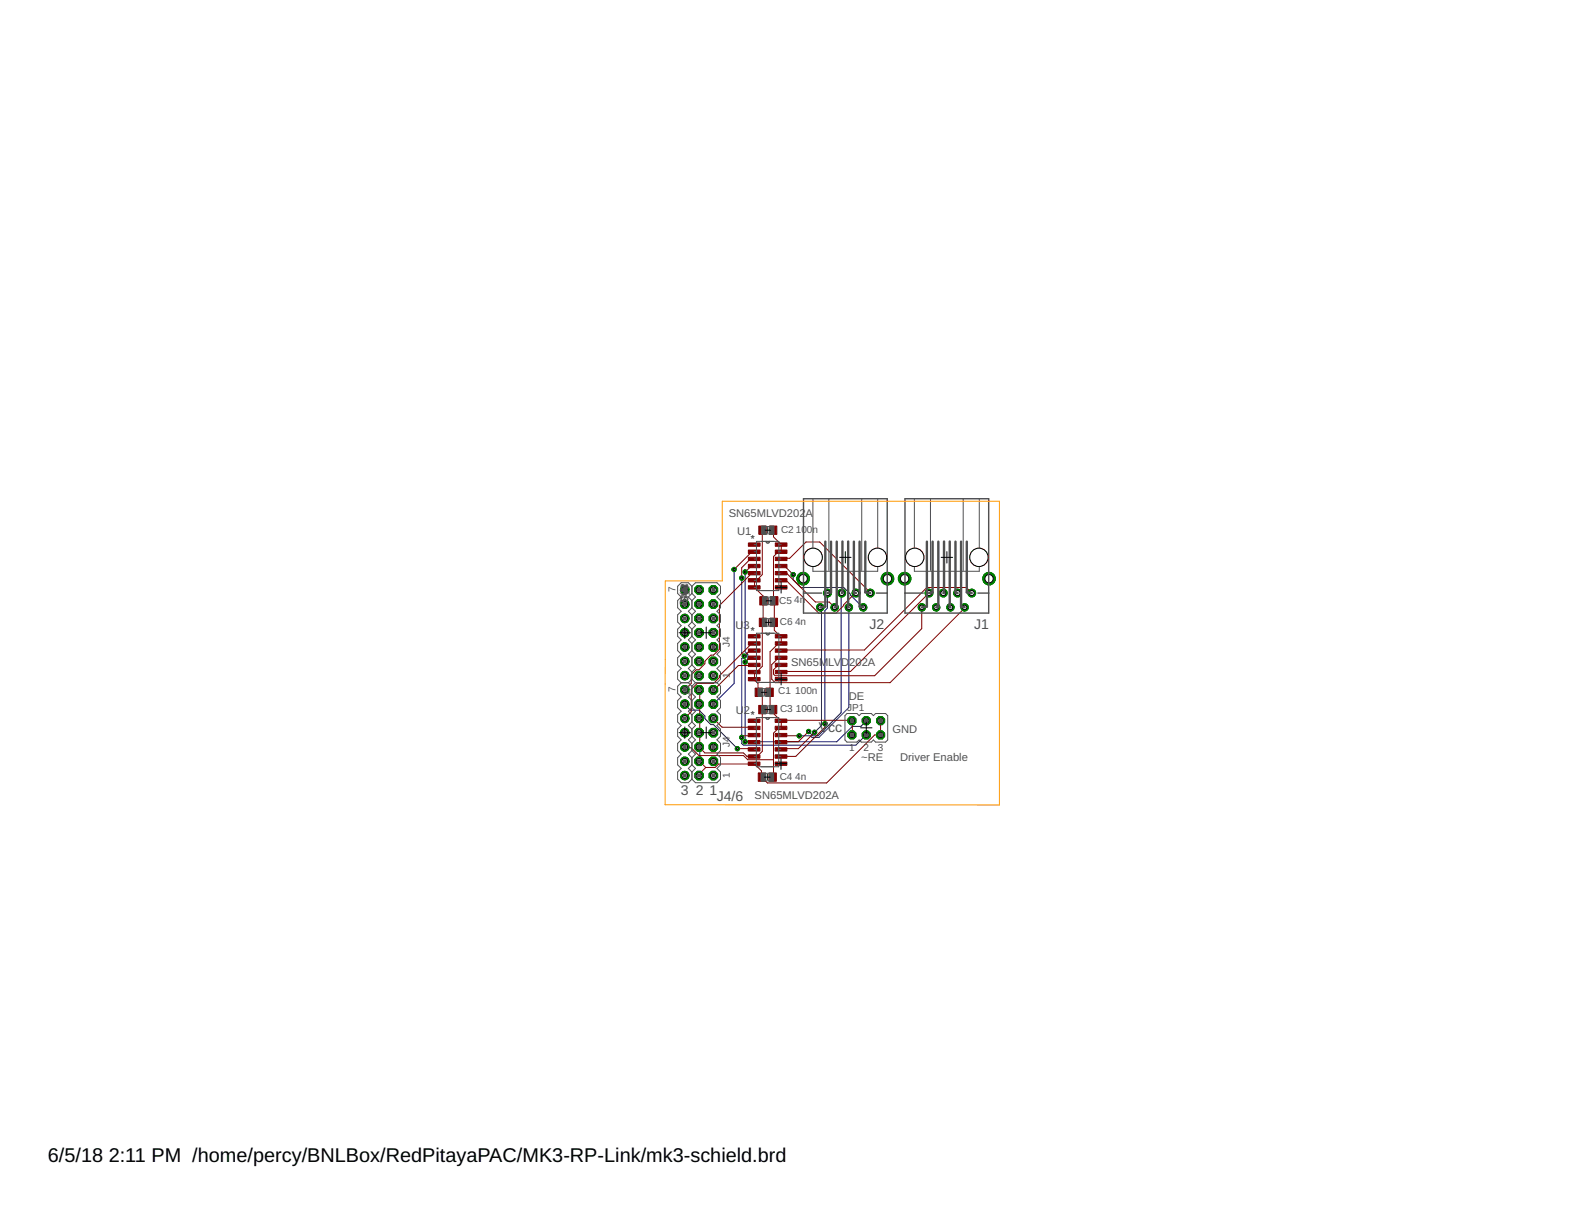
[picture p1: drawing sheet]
<svg xmlns="http://www.w3.org/2000/svg" width="279mm" height="216mm" viewBox="0 0 279 216" stroke-linecap="round" stroke-linejoin="round" font-family="sans-serif">
<defs><g id="words">
<g font-size="3.5">
<text x="8.5" y="206.4">6/5/18</text>
<text x="19.3" y="206.4">2:11 PM /home/percy/BNLBox/RedPitayaPAC/MK3-RP-Link/mk3-schield.brd</text>
</g>
<g font-size="2.5" fill="#505050">
<text x="154.5" y="111.9">J2</text>
<text x="173.1" y="111.7">J1</text>
<text x="145.5" y="130.1">Vcc</text>
<text x="121" y="141.3">3</text>
<text x="123.7" y="141.3">2</text>
<text x="126.1" y="141.3">1</text>
<text x="127.4" y="142.3">J4/6</text>
</g>
<g font-size="2" fill="#505050">
<text x="129.5" y="91.9">SN65MLVD202</text>
<text x="131" y="95.1">U1</text>
<text x="143.2" y="91.9">A</text>
<text x="130.7" y="111.7">U</text>
<text x="132.2" y="111.7">3</text>
<text x="140.6" y="118.3">SN65M</text>
<text x="147.2" y="118.3">LV</text>
<text x="149.5" y="118.3">D</text>
<text x="150.9" y="118.3">202A</text>
<text x="150.9" y="124.4">DE</text>
<text x="130.8" y="126.8">U</text>
<text x="132.2" y="126.8">2</text>
<text x="158.6" y="130.2">GND</text>
<text x="153.1" y="135.3">~RE</text>
<text x="160" y="135.2">Driver Enable</text>
<text x="134.1" y="142">SN65MLVD202A</text>
</g>
<g font-size="1.8" fill="#505050">
<text x="138.8" y="94.6">C2</text>
<text x="141.4" y="94.6">100n</text>
<text x="133.5" y="96.3">*</text>
<text x="120.1" y="105.2" transform="rotate(-90 120.1 105.2)">7</text>
<text x="122.1" y="107.7" transform="rotate(-90 122.1 107.7)">SV134</text>
<text x="122.6" y="106" transform="rotate(-90 122.6 106)">142</text>
<text x="138.5" y="107.3">C5</text>
<text x="141.1" y="107.2">4n</text>
<text x="133.5" y="112.6">*</text>
<text x="138.6" y="111.1">C6</text>
<text x="141.3" y="111.1">4n</text>
<text x="129.7" y="115" transform="rotate(-90 129.7 115)">J4</text>
<text x="120.1" y="123" transform="rotate(-90 120.1 123)">7</text>
<text x="122.6" y="123.7" transform="rotate(-90 122.6 123.7)">14</text>
<text x="124.6" y="120.7" transform="rotate(-90 124.6 120.7)">1</text>
<text x="129.7" y="120.6" transform="rotate(-90 129.7 120.6)">1</text>
<text x="138.3" y="123.4">C1</text>
<text x="141.4" y="123.3">100n</text>
<text x="133.4" y="127.6">*</text>
<text x="138.6" y="126.5">C3</text>
<text x="141.4" y="126.5">100n</text>
<text x="150.5" y="126.4">JP1</text>
<text x="129.7" y="132.7" transform="rotate(-90 129.7 132.7)">J4</text>
<text x="150.9" y="133.5">1</text>
<text x="153.5" y="133.5">2</text>
<text x="156" y="133.5">3</text>
<text x="124.6" y="138.5" transform="rotate(-90 124.6 138.5)">1</text>
<text x="129.7" y="138.3" transform="rotate(-90 129.7 138.3)">1</text>
<text x="138.6" y="138.6">C4</text>
<text x="141.3" y="138.6">4n</text>
</g>
</g></defs>
<path d="M130.5 101.2v20.3l-3.7 3.6M131.8 102.7v13.4l.5 .5-.5 .4v15.1l.3 .3h20l1.9-1.8M132.4 101.6v14.2l.5 .5v.9l-.5 .4v14.2h16.3l2.8-2.7h1.5l1-1M141 102.1v.9l1.3 1.4h7.7l1.2 1.2v.2l2.2 2.1M145.8 107.9l.2 .3v20.7l-1.2 1.2M147.1 105.4v2.7l-.5 .4v20.1M149.6 105.4l-.1 .1v21.1l-4.1 4.1h-.9l-.8-.7M150.9 107.9v17.8l-5.4 5.3h-1.2l-.3-.3h-2M121.7 125.1l1 1.1h1.5l1.1 1v.5l1 1.1h.5l4.3 4.2M124.2 132.7l.2 .2v2.3l-.2 .1" fill="none" stroke="#000080" stroke-width=".18"/>
<circle cx="172.7" cy="105.4" r=".7" fill="#008000" stroke="#008000" stroke-width=".18"/>
<circle cx="172.7" cy="105.4" r=".44" fill="#fff" stroke="#000" stroke-width=".18"/>
<circle cx="171.4" cy="107.9" r=".66" fill="#008000" stroke="#008000" stroke-width=".18"/>
<circle cx="171.4" cy="107.9" r=".4" fill="#fff" stroke="#000" stroke-width=".18"/>
<circle cx="170.2" cy="105.4" r=".7" fill="#008000" stroke="#008000" stroke-width=".18"/>
<circle cx="170.2" cy="105.4" r=".44" fill="#fff" stroke="#000" stroke-width=".18"/>
<circle cx="168.9" cy="107.9" r=".66" fill="#008000" stroke="#008000" stroke-width=".18"/>
<circle cx="168.9" cy="107.9" r=".4" fill="#fff" stroke="#000" stroke-width=".18"/>
<circle cx="167.7" cy="105.4" r=".7" fill="#008000" stroke="#008000" stroke-width=".18"/>
<circle cx="167.7" cy="105.4" r=".44" fill="#fff" stroke="#000" stroke-width=".18"/>
<circle cx="166.4" cy="107.9" r=".66" fill="#008000" stroke="#008000" stroke-width=".18"/>
<circle cx="166.4" cy="107.9" r=".4" fill="#fff" stroke="#000" stroke-width=".18"/>
<circle cx="165.1" cy="105.4" r=".7" fill="#008000" stroke="#008000" stroke-width=".18"/>
<circle cx="165.1" cy="105.4" r=".44" fill="#fff" stroke="#000" stroke-width=".18"/>
<circle cx="163.9" cy="107.9" r=".66" fill="#008000" stroke="#008000" stroke-width=".18"/>
<circle cx="163.9" cy="107.9" r=".4" fill="#fff" stroke="#000" stroke-width=".18"/>
<circle cx="175.8" cy="102.8" r="1.12" fill="#008000" stroke="#008000" stroke-width=".18"/>
<circle cx="175.8" cy="102.8" r=".74" fill="#fff" stroke="#000" stroke-width=".18"/>
<circle cx="160.8" cy="102.8" r="1.12" fill="#008000" stroke="#008000" stroke-width=".18"/>
<circle cx="160.8" cy="102.8" r=".74" fill="#fff" stroke="#000" stroke-width=".18"/>
<circle cx="154.7" cy="105.4" r=".7" fill="#008000" stroke="#008000" stroke-width=".18"/>
<circle cx="154.7" cy="105.4" r=".44" fill="#fff" stroke="#000" stroke-width=".18"/>
<circle cx="153.4" cy="107.9" r=".66" fill="#008000" stroke="#008000" stroke-width=".18"/>
<circle cx="153.4" cy="107.9" r=".4" fill="#fff" stroke="#000" stroke-width=".18"/>
<circle cx="152.1" cy="105.4" r=".7" fill="#008000" stroke="#008000" stroke-width=".18"/>
<circle cx="152.1" cy="105.4" r=".44" fill="#fff" stroke="#000" stroke-width=".18"/>
<circle cx="150.9" cy="107.9" r=".66" fill="#008000" stroke="#008000" stroke-width=".18"/>
<circle cx="150.9" cy="107.9" r=".4" fill="#fff" stroke="#000" stroke-width=".18"/>
<circle cx="149.6" cy="105.4" r=".7" fill="#008000" stroke="#008000" stroke-width=".18"/>
<circle cx="149.6" cy="105.4" r=".44" fill="#fff" stroke="#000" stroke-width=".18"/>
<circle cx="148.3" cy="107.9" r=".66" fill="#008000" stroke="#008000" stroke-width=".18"/>
<circle cx="148.3" cy="107.9" r=".4" fill="#fff" stroke="#000" stroke-width=".18"/>
<circle cx="147.1" cy="105.4" r=".7" fill="#008000" stroke="#008000" stroke-width=".18"/>
<circle cx="147.1" cy="105.4" r=".44" fill="#fff" stroke="#000" stroke-width=".18"/>
<circle cx="145.8" cy="107.9" r=".66" fill="#008000" stroke="#008000" stroke-width=".18"/>
<circle cx="145.8" cy="107.9" r=".4" fill="#fff" stroke="#000" stroke-width=".18"/>
<circle cx="157.7" cy="102.8" r="1.12" fill="#008000" stroke="#008000" stroke-width=".18"/>
<circle cx="157.7" cy="102.8" r=".74" fill="#fff" stroke="#000" stroke-width=".18"/>
<circle cx="142.7" cy="102.8" r="1.12" fill="#008000" stroke="#008000" stroke-width=".18"/>
<circle cx="142.7" cy="102.8" r=".74" fill="#fff" stroke="#000" stroke-width=".18"/>
<circle cx="126.8" cy="137.8" r=".83" fill="#008000" stroke="#008000" stroke-width=".18"/>
<circle cx="126.8" cy="137.8" r=".51" fill="#fff" stroke="#000" stroke-width=".18"/>
<circle cx="126.8" cy="135.3" r=".83" fill="#008000" stroke="#008000" stroke-width=".18"/>
<circle cx="126.8" cy="135.3" r=".51" fill="#fff" stroke="#000" stroke-width=".18"/>
<circle cx="126.8" cy="132.7" r=".83" fill="#008000" stroke="#008000" stroke-width=".18"/>
<circle cx="126.8" cy="132.7" r=".51" fill="#fff" stroke="#000" stroke-width=".18"/>
<circle cx="126.8" cy="130.2" r=".83" fill="#008000" stroke="#008000" stroke-width=".18"/>
<circle cx="126.8" cy="130.2" r=".51" fill="#fff" stroke="#000" stroke-width=".18"/>
<circle cx="126.8" cy="127.7" r=".83" fill="#008000" stroke="#008000" stroke-width=".18"/>
<circle cx="126.8" cy="127.7" r=".51" fill="#fff" stroke="#000" stroke-width=".18"/>
<circle cx="126.8" cy="125.1" r=".83" fill="#008000" stroke="#008000" stroke-width=".18"/>
<circle cx="126.8" cy="125.1" r=".51" fill="#fff" stroke="#000" stroke-width=".18"/>
<circle cx="124.2" cy="137.8" r=".83" fill="#008000" stroke="#008000" stroke-width=".18"/>
<circle cx="124.2" cy="137.8" r=".51" fill="#fff" stroke="#000" stroke-width=".18"/>
<circle cx="124.2" cy="135.3" r=".83" fill="#008000" stroke="#008000" stroke-width=".18"/>
<circle cx="124.2" cy="135.3" r=".51" fill="#fff" stroke="#000" stroke-width=".18"/>
<circle cx="124.2" cy="132.7" r=".83" fill="#008000" stroke="#008000" stroke-width=".18"/>
<circle cx="124.2" cy="132.7" r=".51" fill="#fff" stroke="#000" stroke-width=".18"/>
<circle cx="124.2" cy="130.2" r=".83" fill="#008000" stroke="#008000" stroke-width=".18"/>
<circle cx="124.2" cy="130.2" r=".51" fill="#fff" stroke="#000" stroke-width=".18"/>
<circle cx="124.2" cy="127.7" r=".83" fill="#008000" stroke="#008000" stroke-width=".18"/>
<circle cx="124.2" cy="127.7" r=".51" fill="#fff" stroke="#000" stroke-width=".18"/>
<circle cx="124.2" cy="125.1" r=".83" fill="#008000" stroke="#008000" stroke-width=".18"/>
<circle cx="124.2" cy="125.1" r=".51" fill="#fff" stroke="#000" stroke-width=".18"/>
<circle cx="126.8" cy="122.6" r=".83" fill="#008000" stroke="#008000" stroke-width=".18"/>
<circle cx="126.8" cy="122.6" r=".51" fill="#fff" stroke="#000" stroke-width=".18"/>
<circle cx="124.2" cy="122.6" r=".83" fill="#008000" stroke="#008000" stroke-width=".18"/>
<circle cx="124.2" cy="122.6" r=".51" fill="#fff" stroke="#000" stroke-width=".18"/>
<circle cx="121.7" cy="137.8" r=".76" fill="#008000" stroke="#008000" stroke-width=".18"/>
<circle cx="121.7" cy="137.8" r=".51" fill="#fff" stroke="#000" stroke-width=".18"/>
<circle cx="121.7" cy="135.3" r=".76" fill="#008000" stroke="#008000" stroke-width=".18"/>
<circle cx="121.7" cy="135.3" r=".51" fill="#fff" stroke="#000" stroke-width=".18"/>
<circle cx="121.7" cy="132.7" r=".76" fill="#008000" stroke="#008000" stroke-width=".18"/>
<circle cx="121.7" cy="132.7" r=".51" fill="#fff" stroke="#000" stroke-width=".18"/>
<circle cx="121.7" cy="130.2" r=".76" fill="#008000" stroke="#008000" stroke-width=".18"/>
<circle cx="121.7" cy="130.2" r=".51" fill="#fff" stroke="#000" stroke-width=".18"/>
<circle cx="121.7" cy="127.7" r=".76" fill="#008000" stroke="#008000" stroke-width=".18"/>
<circle cx="121.7" cy="127.7" r=".51" fill="#fff" stroke="#000" stroke-width=".18"/>
<circle cx="121.7" cy="125.1" r=".76" fill="#008000" stroke="#008000" stroke-width=".18"/>
<circle cx="121.7" cy="125.1" r=".51" fill="#fff" stroke="#000" stroke-width=".18"/>
<circle cx="121.7" cy="122.6" r=".76" fill="#008000" stroke="#008000" stroke-width=".18"/>
<circle cx="121.7" cy="122.6" r=".51" fill="#fff" stroke="#000" stroke-width=".18"/>
<circle cx="126.8" cy="120.1" r=".83" fill="#008000" stroke="#008000" stroke-width=".18"/>
<circle cx="126.8" cy="120.1" r=".51" fill="#fff" stroke="#000" stroke-width=".18"/>
<circle cx="126.8" cy="117.5" r=".83" fill="#008000" stroke="#008000" stroke-width=".18"/>
<circle cx="126.8" cy="117.5" r=".51" fill="#fff" stroke="#000" stroke-width=".18"/>
<circle cx="126.8" cy="115" r=".83" fill="#008000" stroke="#008000" stroke-width=".18"/>
<circle cx="126.8" cy="115" r=".51" fill="#fff" stroke="#000" stroke-width=".18"/>
<circle cx="126.8" cy="112.4" r=".83" fill="#008000" stroke="#008000" stroke-width=".18"/>
<circle cx="126.8" cy="112.4" r=".51" fill="#fff" stroke="#000" stroke-width=".18"/>
<circle cx="126.8" cy="109.9" r=".83" fill="#008000" stroke="#008000" stroke-width=".18"/>
<circle cx="126.8" cy="109.9" r=".51" fill="#fff" stroke="#000" stroke-width=".18"/>
<circle cx="126.8" cy="107.4" r=".83" fill="#008000" stroke="#008000" stroke-width=".18"/>
<circle cx="126.8" cy="107.4" r=".51" fill="#fff" stroke="#000" stroke-width=".18"/>
<circle cx="124.2" cy="120.1" r=".83" fill="#008000" stroke="#008000" stroke-width=".18"/>
<circle cx="124.2" cy="120.1" r=".51" fill="#fff" stroke="#000" stroke-width=".18"/>
<circle cx="124.2" cy="117.5" r=".83" fill="#008000" stroke="#008000" stroke-width=".18"/>
<circle cx="124.2" cy="117.5" r=".51" fill="#fff" stroke="#000" stroke-width=".18"/>
<circle cx="124.2" cy="115" r=".83" fill="#008000" stroke="#008000" stroke-width=".18"/>
<circle cx="124.2" cy="115" r=".51" fill="#fff" stroke="#000" stroke-width=".18"/>
<circle cx="124.2" cy="112.4" r=".83" fill="#008000" stroke="#008000" stroke-width=".18"/>
<circle cx="124.2" cy="112.4" r=".51" fill="#fff" stroke="#000" stroke-width=".18"/>
<circle cx="124.2" cy="109.9" r=".83" fill="#008000" stroke="#008000" stroke-width=".18"/>
<circle cx="124.2" cy="109.9" r=".51" fill="#fff" stroke="#000" stroke-width=".18"/>
<circle cx="124.2" cy="107.4" r=".83" fill="#008000" stroke="#008000" stroke-width=".18"/>
<circle cx="124.2" cy="107.4" r=".51" fill="#fff" stroke="#000" stroke-width=".18"/>
<circle cx="126.8" cy="104.8" r=".83" fill="#008000" stroke="#008000" stroke-width=".18"/>
<circle cx="126.8" cy="104.8" r=".51" fill="#fff" stroke="#000" stroke-width=".18"/>
<circle cx="124.2" cy="104.8" r=".83" fill="#008000" stroke="#008000" stroke-width=".18"/>
<circle cx="124.2" cy="104.8" r=".51" fill="#fff" stroke="#000" stroke-width=".18"/>
<circle cx="121.7" cy="120.1" r=".76" fill="#008000" stroke="#008000" stroke-width=".18"/>
<circle cx="121.7" cy="120.1" r=".51" fill="#fff" stroke="#000" stroke-width=".18"/>
<circle cx="121.7" cy="117.5" r=".76" fill="#008000" stroke="#008000" stroke-width=".18"/>
<circle cx="121.7" cy="117.5" r=".51" fill="#fff" stroke="#000" stroke-width=".18"/>
<circle cx="121.7" cy="115" r=".76" fill="#008000" stroke="#008000" stroke-width=".18"/>
<circle cx="121.7" cy="115" r=".51" fill="#fff" stroke="#000" stroke-width=".18"/>
<circle cx="121.7" cy="112.4" r=".76" fill="#008000" stroke="#008000" stroke-width=".18"/>
<circle cx="121.7" cy="112.4" r=".51" fill="#fff" stroke="#000" stroke-width=".18"/>
<circle cx="121.7" cy="109.9" r=".76" fill="#008000" stroke="#008000" stroke-width=".18"/>
<circle cx="121.7" cy="109.9" r=".51" fill="#fff" stroke="#000" stroke-width=".18"/>
<circle cx="121.7" cy="107.4" r=".76" fill="#008000" stroke="#008000" stroke-width=".18"/>
<circle cx="121.7" cy="107.4" r=".51" fill="#fff" stroke="#000" stroke-width=".18"/>
<circle cx="121.7" cy="104.8" r=".76" fill="#008000" stroke="#008000" stroke-width=".18"/>
<circle cx="121.7" cy="104.8" r=".51" fill="#fff" stroke="#000" stroke-width=".18"/>
<circle cx="151.4" cy="130.6" r=".78" fill="#008000" stroke="#008000" stroke-width=".18"/>
<circle cx="151.4" cy="130.6" r=".47" fill="#fff" stroke="#000" stroke-width=".18"/>
<circle cx="151.4" cy="128.1" r=".78" fill="#008000" stroke="#008000" stroke-width=".18"/>
<circle cx="151.4" cy="128.1" r=".47" fill="#fff" stroke="#000" stroke-width=".18"/>
<circle cx="154" cy="130.6" r=".78" fill="#008000" stroke="#008000" stroke-width=".18"/>
<circle cx="154" cy="130.6" r=".47" fill="#fff" stroke="#000" stroke-width=".18"/>
<circle cx="154" cy="128.1" r=".78" fill="#008000" stroke="#008000" stroke-width=".18"/>
<circle cx="154" cy="128.1" r=".47" fill="#fff" stroke="#000" stroke-width=".18"/>
<circle cx="156.5" cy="130.6" r=".78" fill="#008000" stroke="#008000" stroke-width=".18"/>
<circle cx="156.5" cy="130.6" r=".47" fill="#fff" stroke="#000" stroke-width=".18"/>
<circle cx="156.5" cy="128.1" r=".78" fill="#008000" stroke="#008000" stroke-width=".18"/>
<circle cx="156.5" cy="128.1" r=".47" fill="#fff" stroke="#000" stroke-width=".18"/>
<circle cx="131.1" cy="133" r=".38" fill="#008000" stroke="#008000" stroke-width=".18"/>
<circle cx="131.1" cy="133" r=".17" fill="#fff" stroke="#000" stroke-width=".18"/>
<circle cx="130.5" cy="101.2" r=".38" fill="#008000" stroke="#008000" stroke-width=".18"/>
<circle cx="130.5" cy="101.2" r=".17" fill="#fff" stroke="#000" stroke-width=".18"/>
<circle cx="141" cy="102.1" r=".38" fill="#008000" stroke="#008000" stroke-width=".18"/>
<circle cx="141" cy="102.1" r=".17" fill="#fff" stroke="#000" stroke-width=".18"/>
<circle cx="142" cy="130.7" r=".38" fill="#008000" stroke="#008000" stroke-width=".18"/>
<circle cx="142" cy="130.7" r=".17" fill="#fff" stroke="#000" stroke-width=".18"/>
<circle cx="143.7" cy="130" r=".38" fill="#008000" stroke="#008000" stroke-width=".18"/>
<circle cx="143.7" cy="130" r=".17" fill="#fff" stroke="#000" stroke-width=".18"/>
<circle cx="146.6" cy="128.6" r=".38" fill="#008000" stroke="#008000" stroke-width=".18"/>
<circle cx="146.6" cy="128.6" r=".17" fill="#fff" stroke="#000" stroke-width=".18"/>
<circle cx="144.8" cy="130.1" r=".38" fill="#008000" stroke="#008000" stroke-width=".18"/>
<circle cx="144.8" cy="130.1" r=".17" fill="#fff" stroke="#000" stroke-width=".18"/>
<circle cx="132.4" cy="131.8" r=".38" fill="#008000" stroke="#008000" stroke-width=".18"/>
<circle cx="132.4" cy="131.8" r=".17" fill="#fff" stroke="#000" stroke-width=".18"/>
<circle cx="132.4" cy="117.6" r=".38" fill="#008000" stroke="#008000" stroke-width=".18"/>
<circle cx="132.4" cy="117.6" r=".17" fill="#fff" stroke="#000" stroke-width=".18"/>
<circle cx="132.4" cy="101.6" r=".38" fill="#008000" stroke="#008000" stroke-width=".18"/>
<circle cx="132.4" cy="101.6" r=".17" fill="#fff" stroke="#000" stroke-width=".18"/>
<circle cx="131.8" cy="131" r=".38" fill="#008000" stroke="#008000" stroke-width=".18"/>
<circle cx="131.8" cy="131" r=".17" fill="#fff" stroke="#000" stroke-width=".18"/>
<circle cx="132.3" cy="116.6" r=".38" fill="#008000" stroke="#008000" stroke-width=".18"/>
<circle cx="132.3" cy="116.6" r=".17" fill="#fff" stroke="#000" stroke-width=".18"/>
<circle cx="131.8" cy="102.7" r=".38" fill="#008000" stroke="#008000" stroke-width=".18"/>
<circle cx="131.8" cy="102.7" r=".17" fill="#fff" stroke="#000" stroke-width=".18"/>
<g fill="#800000" stroke="#800000" stroke-width=".18">
<path d="M134.2 122.3h1.3v1.5h-1.3z"/>
<path d="M136.1 122.3h1.3v1.5h-1.3z"/>
<path d="M134.9 93.5h1.3v1.5h-1.3z"/>
<path d="M136.8 93.5h1.3v1.5h-1.3z"/>
<path d="M134.9 125.3h1.3v1.5h-1.3z"/>
<path d="M136.8 125.3h1.3v1.5h-1.3z"/>
<path d="M134.8 137.4h1.3v1.4h-1.3z"/>
<path d="M136.7 137.4h1.3v1.4h-1.3z"/>
<path d="M135 106h1.4v1.5h-1.4z"/>
<path d="M136.9 106h1.4v1.5h-1.4z"/>
<path d="M135 109.9h1.3v1.4h-1.3z"/>
<path d="M136.9 109.9h1.3v1.4h-1.3z"/>
<path d="M133 96.5h2.1v.6h-2.1z"/>
<path d="M133 97.7h2.1v.6h-2.1z"/>
<path d="M133 99h2.1v.6h-2.1z"/>
<path d="M133 100.3h2.1v.6h-2.1z"/>
<path d="M133 101.6h2.1v.6h-2.1z"/>
<path d="M133 102.8h2.1v.6h-2.1z"/>
<path d="M133 104.1h2.1v.6h-2.1z"/>
<path d="M137.8 104.1h2.1v.6h-2.1z"/>
<path d="M137.8 102.8h2.1v.6h-2.1z"/>
<path d="M137.8 101.6h2.1v.6h-2.1z"/>
<path d="M137.8 100.3h2.1v.6h-2.1z"/>
<path d="M137.8 99h2.1v.6h-2.1z"/>
<path d="M137.8 97.7h2.1v.6h-2.1z"/>
<path d="M137.8 96.5h2.1v.6h-2.1z"/>
<path d="M133 127.8h2.1v.6h-2.1z"/>
<path d="M133 129.1h2.1v.5h-2.1z"/>
<path d="M133 130.3h2.1v.6h-2.1z"/>
<path d="M133 131.6h2.1v.6h-2.1z"/>
<path d="M133 132.9h2.1v.6h-2.1z"/>
<path d="M133 134.1h2.1v.6h-2.1z"/>
<path d="M133 135.4h2.1v.6h-2.1z"/>
<path d="M137.8 135.4h2v.6h-2z"/>
<path d="M137.8 134.1h2v.6h-2z"/>
<path d="M137.8 132.9h2v.6h-2z"/>
<path d="M137.8 131.6h2v.6h-2z"/>
<path d="M137.8 130.3h2v.6h-2z"/>
<path d="M137.8 129.1h2v.5h-2z"/>
<path d="M137.8 127.8h2v.6h-2z"/>
<path d="M133 112.8h2.1v.6h-2.1z"/>
<path d="M133 114h2.1v.6h-2.1z"/>
<path d="M133 115.3h2.1v.6h-2.1z"/>
<path d="M133 116.6h2.1v.6h-2.1z"/>
<path d="M133 117.9h2.1v.5h-2.1z"/>
<path d="M133 119.1h2.1v.6h-2.1z"/>
<path d="M133 120.4h2.1v.6h-2.1z"/>
<path d="M137.8 120.4h2.1v.6h-2.1z"/>
<path d="M137.8 119.1h2.1v.6h-2.1z"/>
<path d="M137.8 117.9h2.1v.5h-2.1z"/>
<path d="M137.8 116.6h2.1v.6h-2.1z"/>
<path d="M137.8 115.3h2.1v.6h-2.1z"/>
<path d="M137.8 114h2.1v.6h-2.1z"/>
<path d="M137.8 112.8h2.1v.6h-2.1z"/>
</g>
<g fill="none" stroke="#800000" stroke-width=".18">
<path d="M134 98l-.5 .1-3 3.1M134 99.3l-.7 .1-1.5 1.5v1.8M135.5 94.2v7.9l-.9 .9h-.5l-.1 .1v1.3l1.6 1.5 .1 .9-.1 3.7-.1 .1v7.8l-.9 .9h-.5l-.1 .1v1.3l.7 .8v1.5l.8 .7v9.8l-.9 .9h-1.8l-.7-.6h-6.8l-.9-.9-.2-.2h.2v-2.4l-.2-.1 .2-.1v-2.4h-.2l.2-.1v-2.3l-.2-.2h.2v-2.4l-.2-.1M137.4 94.2l.1 1.2 1.4 1.4-.1 1.2-.6 .1-.7 .8v7.8l.1 .1v3.7l-.1 .1h.1v1.4l1.1 1.1h.1l.1 1.2-.2 .1h-.5l-1.3 1.4v9.8l.6 .6v.6l1.3 1.3M138.8 99.3l.1-.1h1.5l2.9-2.9h2.4l9 9.1M134 114.3l-.5 .1-5.6 5.7v.3l-1.1 1.1h-2.9l-1 1v4l-1.2 1.2M134 101.9l-.5 .1-5.6 5.6v7.8l-1.1 1h-.5l-1 1.1v.4l-1.1 1.1h-.4l-.9 .9v1.6l-1.2 1.1M134 118.2v.1h-2.8l-4.4 4.4v-.1M134 116.9v.1h-.9l-.7 .6M134 100.6h-.5l-1.1 1M134 115.6l-.8 .1-.9 .9M138.8 101.9l.1 .1h1l5 5h2.5l.9 .9"/>
<path d="M138.8 100.6h.6l1.6 1.5M138.8 103.1l1 .1 5.7 5.8h3.1l1.4-1.4v-.2l2.1-2.1v.1M163.9 107.9l-.1 3.8-8.4 8.4h-17.6l-.3-.3v-.8l.7-.7 .6-.1M165.1 105.4l-13.9 13.9h-12.3l-.1 .1M171.4 107.9v.2l-13.2 13.2h-20.4l-.6-.6v-2.6l1-1.1h.5l.1-.1M172.7 105.4l-1-1h-7l-11.1 11.1h-14.7l-.1 .1M121.7 132.7l.1 .2h1.1l1.3 1.4h7.9l.8 .7h4.6M124.2 135.3l1.2 1.1M125.4 136.4l-1 1.1v.3h-.2M126.8 127.7l1.5 1.5h5.7v.1M131.1 133h2.9v.2M132.4 131.8l1.6 .1"/>
<path d="M134 130.6v.1h-1.9l-.3 .3M138.8 128.1v1.2l-.4 .1-.9 .9v7.7l-.2 .1M138.8 128.1l12.5-.1 .2 .2-.1 2.4M138.8 130.6l.1 .1h3.1M143.7 130l-1.8 1.8-3.1 .1M144.8 130.1l-2.9 2.9h-3l-.1 .2M146.6 128.6v.6l-5.2 5.2h-2.6M156.5 128.1v2.5h-1.1l-8.5 8.5h-10.5l-1.1-1.1v-1l-1.3-1.3-6.3 .1-.6 .6h-1.7"/>
</g>
<circle cx="172.7" cy="105.4" r=".7" fill="#008000" stroke="#008000" stroke-width=".18"/>
<circle cx="172.7" cy="105.4" r=".44" fill="#fff" stroke="#000" stroke-width=".18"/>
<circle cx="171.4" cy="107.9" r=".66" fill="#008000" stroke="#008000" stroke-width=".18"/>
<circle cx="171.4" cy="107.9" r=".4" fill="#fff" stroke="#000" stroke-width=".18"/>
<circle cx="170.2" cy="105.4" r=".7" fill="#008000" stroke="#008000" stroke-width=".18"/>
<circle cx="170.2" cy="105.4" r=".44" fill="#fff" stroke="#000" stroke-width=".18"/>
<circle cx="168.9" cy="107.9" r=".66" fill="#008000" stroke="#008000" stroke-width=".18"/>
<circle cx="168.9" cy="107.9" r=".4" fill="#fff" stroke="#000" stroke-width=".18"/>
<circle cx="167.7" cy="105.4" r=".7" fill="#008000" stroke="#008000" stroke-width=".18"/>
<circle cx="167.7" cy="105.4" r=".44" fill="#fff" stroke="#000" stroke-width=".18"/>
<circle cx="166.4" cy="107.9" r=".66" fill="#008000" stroke="#008000" stroke-width=".18"/>
<circle cx="166.4" cy="107.9" r=".4" fill="#fff" stroke="#000" stroke-width=".18"/>
<circle cx="165.1" cy="105.4" r=".7" fill="#008000" stroke="#008000" stroke-width=".18"/>
<circle cx="165.1" cy="105.4" r=".44" fill="#fff" stroke="#000" stroke-width=".18"/>
<circle cx="163.9" cy="107.9" r=".66" fill="#008000" stroke="#008000" stroke-width=".18"/>
<circle cx="163.9" cy="107.9" r=".4" fill="#fff" stroke="#000" stroke-width=".18"/>
<circle cx="175.8" cy="102.8" r="1.12" fill="#008000" stroke="#008000" stroke-width=".18"/>
<circle cx="175.8" cy="102.8" r=".74" fill="#fff" stroke="#000" stroke-width=".18"/>
<circle cx="160.8" cy="102.8" r="1.12" fill="#008000" stroke="#008000" stroke-width=".18"/>
<circle cx="160.8" cy="102.8" r=".74" fill="#fff" stroke="#000" stroke-width=".18"/>
<circle cx="154.7" cy="105.4" r=".7" fill="#008000" stroke="#008000" stroke-width=".18"/>
<circle cx="154.7" cy="105.4" r=".44" fill="#fff" stroke="#000" stroke-width=".18"/>
<circle cx="153.4" cy="107.9" r=".66" fill="#008000" stroke="#008000" stroke-width=".18"/>
<circle cx="153.4" cy="107.9" r=".4" fill="#fff" stroke="#000" stroke-width=".18"/>
<circle cx="152.1" cy="105.4" r=".7" fill="#008000" stroke="#008000" stroke-width=".18"/>
<circle cx="152.1" cy="105.4" r=".44" fill="#fff" stroke="#000" stroke-width=".18"/>
<circle cx="150.9" cy="107.9" r=".66" fill="#008000" stroke="#008000" stroke-width=".18"/>
<circle cx="150.9" cy="107.9" r=".4" fill="#fff" stroke="#000" stroke-width=".18"/>
<circle cx="149.6" cy="105.4" r=".7" fill="#008000" stroke="#008000" stroke-width=".18"/>
<circle cx="149.6" cy="105.4" r=".44" fill="#fff" stroke="#000" stroke-width=".18"/>
<circle cx="148.3" cy="107.9" r=".66" fill="#008000" stroke="#008000" stroke-width=".18"/>
<circle cx="148.3" cy="107.9" r=".4" fill="#fff" stroke="#000" stroke-width=".18"/>
<circle cx="147.1" cy="105.4" r=".7" fill="#008000" stroke="#008000" stroke-width=".18"/>
<circle cx="147.1" cy="105.4" r=".44" fill="#fff" stroke="#000" stroke-width=".18"/>
<circle cx="145.8" cy="107.9" r=".66" fill="#008000" stroke="#008000" stroke-width=".18"/>
<circle cx="145.8" cy="107.9" r=".4" fill="#fff" stroke="#000" stroke-width=".18"/>
<circle cx="157.7" cy="102.8" r="1.12" fill="#008000" stroke="#008000" stroke-width=".18"/>
<circle cx="157.7" cy="102.8" r=".74" fill="#fff" stroke="#000" stroke-width=".18"/>
<circle cx="142.7" cy="102.8" r="1.12" fill="#008000" stroke="#008000" stroke-width=".18"/>
<circle cx="142.7" cy="102.8" r=".74" fill="#fff" stroke="#000" stroke-width=".18"/>
<circle cx="126.8" cy="137.8" r=".83" fill="#008000" stroke="#008000" stroke-width=".18"/>
<circle cx="126.8" cy="137.8" r=".51" fill="#fff" stroke="#000" stroke-width=".18"/>
<circle cx="126.8" cy="135.3" r=".83" fill="#008000" stroke="#008000" stroke-width=".18"/>
<circle cx="126.8" cy="135.3" r=".51" fill="#fff" stroke="#000" stroke-width=".18"/>
<circle cx="126.8" cy="132.7" r=".83" fill="#008000" stroke="#008000" stroke-width=".18"/>
<circle cx="126.8" cy="132.7" r=".51" fill="#fff" stroke="#000" stroke-width=".18"/>
<circle cx="126.8" cy="130.2" r=".83" fill="#008000" stroke="#008000" stroke-width=".18"/>
<circle cx="126.8" cy="130.2" r=".51" fill="#fff" stroke="#000" stroke-width=".18"/>
<circle cx="126.8" cy="127.7" r=".83" fill="#008000" stroke="#008000" stroke-width=".18"/>
<circle cx="126.8" cy="127.7" r=".51" fill="#fff" stroke="#000" stroke-width=".18"/>
<circle cx="126.8" cy="125.1" r=".83" fill="#008000" stroke="#008000" stroke-width=".18"/>
<circle cx="126.8" cy="125.1" r=".51" fill="#fff" stroke="#000" stroke-width=".18"/>
<circle cx="124.2" cy="137.8" r=".83" fill="#008000" stroke="#008000" stroke-width=".18"/>
<circle cx="124.2" cy="137.8" r=".51" fill="#fff" stroke="#000" stroke-width=".18"/>
<circle cx="124.2" cy="135.3" r=".83" fill="#008000" stroke="#008000" stroke-width=".18"/>
<circle cx="124.2" cy="135.3" r=".51" fill="#fff" stroke="#000" stroke-width=".18"/>
<circle cx="124.2" cy="132.7" r=".83" fill="#008000" stroke="#008000" stroke-width=".18"/>
<circle cx="124.2" cy="132.7" r=".51" fill="#fff" stroke="#000" stroke-width=".18"/>
<circle cx="124.2" cy="130.2" r=".83" fill="#008000" stroke="#008000" stroke-width=".18"/>
<circle cx="124.2" cy="130.2" r=".51" fill="#fff" stroke="#000" stroke-width=".18"/>
<circle cx="124.2" cy="127.7" r=".83" fill="#008000" stroke="#008000" stroke-width=".18"/>
<circle cx="124.2" cy="127.7" r=".51" fill="#fff" stroke="#000" stroke-width=".18"/>
<circle cx="124.2" cy="125.1" r=".83" fill="#008000" stroke="#008000" stroke-width=".18"/>
<circle cx="124.2" cy="125.1" r=".51" fill="#fff" stroke="#000" stroke-width=".18"/>
<circle cx="126.8" cy="122.6" r=".83" fill="#008000" stroke="#008000" stroke-width=".18"/>
<circle cx="126.8" cy="122.6" r=".51" fill="#fff" stroke="#000" stroke-width=".18"/>
<circle cx="124.2" cy="122.6" r=".83" fill="#008000" stroke="#008000" stroke-width=".18"/>
<circle cx="124.2" cy="122.6" r=".51" fill="#fff" stroke="#000" stroke-width=".18"/>
<circle cx="121.7" cy="137.8" r=".76" fill="#008000" stroke="#008000" stroke-width=".18"/>
<circle cx="121.7" cy="137.8" r=".51" fill="#fff" stroke="#000" stroke-width=".18"/>
<circle cx="121.7" cy="135.3" r=".76" fill="#008000" stroke="#008000" stroke-width=".18"/>
<circle cx="121.7" cy="135.3" r=".51" fill="#fff" stroke="#000" stroke-width=".18"/>
<circle cx="121.7" cy="132.7" r=".76" fill="#008000" stroke="#008000" stroke-width=".18"/>
<circle cx="121.7" cy="132.7" r=".51" fill="#fff" stroke="#000" stroke-width=".18"/>
<circle cx="121.7" cy="130.2" r=".76" fill="#008000" stroke="#008000" stroke-width=".18"/>
<circle cx="121.7" cy="130.2" r=".51" fill="#fff" stroke="#000" stroke-width=".18"/>
<circle cx="121.7" cy="127.7" r=".76" fill="#008000" stroke="#008000" stroke-width=".18"/>
<circle cx="121.7" cy="127.7" r=".51" fill="#fff" stroke="#000" stroke-width=".18"/>
<circle cx="121.7" cy="125.1" r=".76" fill="#008000" stroke="#008000" stroke-width=".18"/>
<circle cx="121.7" cy="125.1" r=".51" fill="#fff" stroke="#000" stroke-width=".18"/>
<circle cx="121.7" cy="122.6" r=".76" fill="#008000" stroke="#008000" stroke-width=".18"/>
<circle cx="121.7" cy="122.6" r=".51" fill="#fff" stroke="#000" stroke-width=".18"/>
<circle cx="126.8" cy="120.1" r=".83" fill="#008000" stroke="#008000" stroke-width=".18"/>
<circle cx="126.8" cy="120.1" r=".51" fill="#fff" stroke="#000" stroke-width=".18"/>
<circle cx="126.8" cy="117.5" r=".83" fill="#008000" stroke="#008000" stroke-width=".18"/>
<circle cx="126.8" cy="117.5" r=".51" fill="#fff" stroke="#000" stroke-width=".18"/>
<circle cx="126.8" cy="115" r=".83" fill="#008000" stroke="#008000" stroke-width=".18"/>
<circle cx="126.8" cy="115" r=".51" fill="#fff" stroke="#000" stroke-width=".18"/>
<circle cx="126.8" cy="112.4" r=".83" fill="#008000" stroke="#008000" stroke-width=".18"/>
<circle cx="126.8" cy="112.4" r=".51" fill="#fff" stroke="#000" stroke-width=".18"/>
<circle cx="126.8" cy="109.9" r=".83" fill="#008000" stroke="#008000" stroke-width=".18"/>
<circle cx="126.8" cy="109.9" r=".51" fill="#fff" stroke="#000" stroke-width=".18"/>
<circle cx="126.8" cy="107.4" r=".83" fill="#008000" stroke="#008000" stroke-width=".18"/>
<circle cx="126.8" cy="107.4" r=".51" fill="#fff" stroke="#000" stroke-width=".18"/>
<circle cx="124.2" cy="120.1" r=".83" fill="#008000" stroke="#008000" stroke-width=".18"/>
<circle cx="124.2" cy="120.1" r=".51" fill="#fff" stroke="#000" stroke-width=".18"/>
<circle cx="124.2" cy="117.5" r=".83" fill="#008000" stroke="#008000" stroke-width=".18"/>
<circle cx="124.2" cy="117.5" r=".51" fill="#fff" stroke="#000" stroke-width=".18"/>
<circle cx="124.2" cy="115" r=".83" fill="#008000" stroke="#008000" stroke-width=".18"/>
<circle cx="124.2" cy="115" r=".51" fill="#fff" stroke="#000" stroke-width=".18"/>
<circle cx="124.2" cy="112.4" r=".83" fill="#008000" stroke="#008000" stroke-width=".18"/>
<circle cx="124.2" cy="112.4" r=".51" fill="#fff" stroke="#000" stroke-width=".18"/>
<circle cx="124.2" cy="109.9" r=".83" fill="#008000" stroke="#008000" stroke-width=".18"/>
<circle cx="124.2" cy="109.9" r=".51" fill="#fff" stroke="#000" stroke-width=".18"/>
<circle cx="124.2" cy="107.4" r=".83" fill="#008000" stroke="#008000" stroke-width=".18"/>
<circle cx="124.2" cy="107.4" r=".51" fill="#fff" stroke="#000" stroke-width=".18"/>
<circle cx="126.8" cy="104.8" r=".83" fill="#008000" stroke="#008000" stroke-width=".18"/>
<circle cx="126.8" cy="104.8" r=".51" fill="#fff" stroke="#000" stroke-width=".18"/>
<circle cx="124.2" cy="104.8" r=".83" fill="#008000" stroke="#008000" stroke-width=".18"/>
<circle cx="124.2" cy="104.8" r=".51" fill="#fff" stroke="#000" stroke-width=".18"/>
<circle cx="121.7" cy="120.1" r=".76" fill="#008000" stroke="#008000" stroke-width=".18"/>
<circle cx="121.7" cy="120.1" r=".51" fill="#fff" stroke="#000" stroke-width=".18"/>
<circle cx="121.7" cy="117.5" r=".76" fill="#008000" stroke="#008000" stroke-width=".18"/>
<circle cx="121.7" cy="117.5" r=".51" fill="#fff" stroke="#000" stroke-width=".18"/>
<circle cx="121.7" cy="115" r=".76" fill="#008000" stroke="#008000" stroke-width=".18"/>
<circle cx="121.7" cy="115" r=".51" fill="#fff" stroke="#000" stroke-width=".18"/>
<circle cx="121.7" cy="112.4" r=".76" fill="#008000" stroke="#008000" stroke-width=".18"/>
<circle cx="121.7" cy="112.4" r=".51" fill="#fff" stroke="#000" stroke-width=".18"/>
<circle cx="121.7" cy="109.9" r=".76" fill="#008000" stroke="#008000" stroke-width=".18"/>
<circle cx="121.7" cy="109.9" r=".51" fill="#fff" stroke="#000" stroke-width=".18"/>
<circle cx="121.7" cy="107.4" r=".76" fill="#008000" stroke="#008000" stroke-width=".18"/>
<circle cx="121.7" cy="107.4" r=".51" fill="#fff" stroke="#000" stroke-width=".18"/>
<circle cx="121.7" cy="104.8" r=".76" fill="#008000" stroke="#008000" stroke-width=".18"/>
<circle cx="121.7" cy="104.8" r=".51" fill="#fff" stroke="#000" stroke-width=".18"/>
<circle cx="151.4" cy="130.6" r=".78" fill="#008000" stroke="#008000" stroke-width=".18"/>
<circle cx="151.4" cy="130.6" r=".47" fill="#fff" stroke="#000" stroke-width=".18"/>
<circle cx="151.4" cy="128.1" r=".78" fill="#008000" stroke="#008000" stroke-width=".18"/>
<circle cx="151.4" cy="128.1" r=".47" fill="#fff" stroke="#000" stroke-width=".18"/>
<circle cx="154" cy="130.6" r=".78" fill="#008000" stroke="#008000" stroke-width=".18"/>
<circle cx="154" cy="130.6" r=".47" fill="#fff" stroke="#000" stroke-width=".18"/>
<circle cx="154" cy="128.1" r=".78" fill="#008000" stroke="#008000" stroke-width=".18"/>
<circle cx="154" cy="128.1" r=".47" fill="#fff" stroke="#000" stroke-width=".18"/>
<circle cx="156.5" cy="130.6" r=".78" fill="#008000" stroke="#008000" stroke-width=".18"/>
<circle cx="156.5" cy="130.6" r=".47" fill="#fff" stroke="#000" stroke-width=".18"/>
<circle cx="156.5" cy="128.1" r=".78" fill="#008000" stroke="#008000" stroke-width=".18"/>
<circle cx="156.5" cy="128.1" r=".47" fill="#fff" stroke="#000" stroke-width=".18"/>
<circle cx="131.1" cy="133" r=".38" fill="#008000" stroke="#008000" stroke-width=".18"/>
<circle cx="131.1" cy="133" r=".17" fill="#fff" stroke="#000" stroke-width=".18"/>
<circle cx="130.5" cy="101.2" r=".38" fill="#008000" stroke="#008000" stroke-width=".18"/>
<circle cx="130.5" cy="101.2" r=".17" fill="#fff" stroke="#000" stroke-width=".18"/>
<circle cx="141" cy="102.1" r=".38" fill="#008000" stroke="#008000" stroke-width=".18"/>
<circle cx="141" cy="102.1" r=".17" fill="#fff" stroke="#000" stroke-width=".18"/>
<circle cx="142" cy="130.7" r=".38" fill="#008000" stroke="#008000" stroke-width=".18"/>
<circle cx="142" cy="130.7" r=".17" fill="#fff" stroke="#000" stroke-width=".18"/>
<circle cx="143.7" cy="130" r=".38" fill="#008000" stroke="#008000" stroke-width=".18"/>
<circle cx="143.7" cy="130" r=".17" fill="#fff" stroke="#000" stroke-width=".18"/>
<circle cx="146.6" cy="128.6" r=".38" fill="#008000" stroke="#008000" stroke-width=".18"/>
<circle cx="146.6" cy="128.6" r=".17" fill="#fff" stroke="#000" stroke-width=".18"/>
<circle cx="144.8" cy="130.1" r=".38" fill="#008000" stroke="#008000" stroke-width=".18"/>
<circle cx="144.8" cy="130.1" r=".17" fill="#fff" stroke="#000" stroke-width=".18"/>
<circle cx="132.4" cy="131.8" r=".38" fill="#008000" stroke="#008000" stroke-width=".18"/>
<circle cx="132.4" cy="131.8" r=".17" fill="#fff" stroke="#000" stroke-width=".18"/>
<circle cx="132.4" cy="117.6" r=".38" fill="#008000" stroke="#008000" stroke-width=".18"/>
<circle cx="132.4" cy="117.6" r=".17" fill="#fff" stroke="#000" stroke-width=".18"/>
<circle cx="132.4" cy="101.6" r=".38" fill="#008000" stroke="#008000" stroke-width=".18"/>
<circle cx="132.4" cy="101.6" r=".17" fill="#fff" stroke="#000" stroke-width=".18"/>
<circle cx="131.8" cy="131" r=".38" fill="#008000" stroke="#008000" stroke-width=".18"/>
<circle cx="131.8" cy="131" r=".17" fill="#fff" stroke="#000" stroke-width=".18"/>
<circle cx="132.3" cy="116.6" r=".38" fill="#008000" stroke="#008000" stroke-width=".18"/>
<circle cx="132.3" cy="116.6" r=".17" fill="#fff" stroke="#000" stroke-width=".18"/>
<circle cx="131.8" cy="102.7" r=".38" fill="#008000" stroke="#008000" stroke-width=".18"/>
<circle cx="131.8" cy="102.7" r=".17" fill="#fff" stroke="#000" stroke-width=".18"/>
<path d="M142.8 88.6h14.9v20.3h-14.9zM160.8 88.6h14.9v20.3h-14.9zM142.8 105.4h3.2M155.7 105.4h2M160.8 105.4h3.3M173.8 105.4h1.9" fill="none" stroke="#505050" stroke-width=".25"/>
<g fill="none" stroke="#505050" stroke-width=".18">
<path d="M134 96.8h.5M134 98h.5M134 99.3h.5M134.5 96.2h3.9v8.7h-3.9zM136.1 93.6h.7M136.1 94.9h.7M136.1 96.2l.3 .3a.28 .28 0 0 0 .4-.3M138.4 96.8h.4M138.4 98h.4M138.4 99.3h.4M144.5 88.7v12.8h11.5v-12.8M147.3 88.6v12.8"/>
<path d="M153.2 88.6v12.8M162.5 88.7v12.8h11.6v-12.8M165.4 88.6v12.8M171.2 88.6v12.8M123 104.2v1.3M123 106.7v1.3M123 109.3v1.2M123 111.8v1.3M123 114.3v1.3M123 116.9v1.3M123 119.4v1.3M123 104.2l.6-.7h3.8l.7 .7v1.3l-.7 .6 .7 .6v1.3l-.7 .6 .7 .7v1.2l-.7 .7 .7 .6v1.3l-.7 .6 .7 .6v1.3l-.7 .6 .7 .7v1.3l-.7 .6 .7 .6v1.3l-.7 .6h-3.8l-.6-.6"/>
<path d="M123 118.2l-.7 .6 .7 .6M123 104.2l-.7-.7h-1.2l-.7 .7v1.3l.7 .6-.7 .6v1.3l.7 .6-.7 .7v1.2l.7 .7-.7 .6v1.3l.7 .6-.7 .6v1.3l.7 .6-.7 .7v1.3l.7 .6-.7 .6v1.3l.7 .6h1.2l.7-.6M123 115.6l-.7 .6 .7 .7M123 118.2l.6 .6-.6 .6M123 115.6l.6 .6-.6 .7M123 113.1l.6 .6-.6 .6M123 110.5l.6 .7-.6 .6M123 108l.6 .6-.6 .7M123 105.5l.6 .6-.6 .6M123 113.1l-.7 .6 .7 .6M123 108l-.7 .6 .7 .7M123 110.5l-.7 .7 .7 .6"/>
<path d="M123 105.5l-.7 .6 .7 .6M134 100.6h.5M134 101.9h.5M134 103.1h.5M134 104.4h.5M134 113.1h.5M134 114.3h.5M134 115.6h.5M134 116.9h.5M134 118.2h.5M134 119.4h.5M134.5 112.5h3.9v8.8h-3.9z"/>
<path d="M136.1 112.5l.3 .3h.3l.1-.3M136.2 109.9h.7M136.2 111.3h.7M136.3 106.1h.7M136.3 107.4h.7M138.4 100.6h.4M138.4 101.9h.4M138.4 103.1h.4M138.4 104.4h.4M138.4 113.1h.4M138.4 114.3h.4M138.4 115.6h.4"/>
<path d="M138.4 116.9h.4M138.4 118.2h.4M138.4 119.4h.4M123 121.9v1.3M123 124.5v1.3M123 127v1.3M123 129.6v1.2M123 132.1v1.3M123 134.6v1.3M123 137.2v1.3M123 135.9l.6 .6-.6 .7M123 133.4l.6 .6-.6 .6"/>
<path d="M123 121.9l-.7-.6h-1.2l-.7 .6v1.3l.7 .6-.7 .7v1.3l.7 .6-.7 .6v1.3l.7 .6-.7 .7v1.2l.7 .7-.7 .6v1.3l.7 .6-.7 .6v1.3l.7 .6-.7 .7v1.3l.7 .6h1.2l.7-.6M123 121.9l.6-.6h3.8l.7 .6v1.3l-.7 .6 .7 .7v1.3l-.7 .6 .7 .6v1.3l-.7 .6 .7 .7v1.2l-.7 .7 .7 .6v1.3l-.7 .6 .7 .6v1.3l-.7 .6 .7 .7v1.3l-.7 .6h-3.8l-.6-.6M123 130.8l.6 .7-.6 .6M123 128.3l.6 .6-.6 .7M123 125.8l.6 .6-.6 .6M123 123.2l.6 .6-.6 .7M123 130.8l-.7 .7 .7 .6M123 125.8l-.7 .6 .7 .6M123 133.4l-.7 .6 .7 .6M123 135.9l-.7 .6 .7 .7M123 128.3l-.7 .6 .7 .7M123 123.2l-.7 .6 .7 .7"/>
<path d="M134 131.9h.4M134 128.1h.4M134 129.3h.4M134 130.6h.4M134 133.2h.4M134 134.4h.4M134 135.7h.4M134 120.7h.5M134.4 127.5h4v8.7h-4zM135.4 122.4h.8M135.5 123.7h.7M136 137.4h.8"/>
<path d="M136 138.7h.8M136.1 125.4h.7M136.1 126.7h.7M136.1 127.5l.3 .3h.2l.1-.3M138.4 131.9h.4M138.4 128.1h.4M138.4 129.3h.4M138.4 130.6h.4M138.4 133.2h.4M138.4 134.4h.4M138.4 135.7h.4M138.4 120.7h.4"/>
<path d="M150.5 126.8h1.8l.4 .4 .4-.4h1.8l.3 .4 .4-.4h1.8l.4 .4v4.3l-.4 .4h-1.8l-.4-.4-.3 .4h-1.8l-.4-.4-.4 .4h-1.8l-.3-.4v-4.3z"/>
</g>
<g fill="#505050" stroke="#505050" stroke-width=".18">
<path d="M134.7 122.3h.8v1.4h-.8z"/>
<path d="M136.2 122.3h.7v1.4h-.7z"/>
<path d="M135.4 93.5h.7v1.4h-.7z"/>
<path d="M136.8 93.5h.8v1.4h-.8z"/>
<path d="M135.4 125.4h.7v1.4h-.7z"/>
<path d="M136.8 125.4h.8v1.4h-.8z"/>
<path d="M135.3 137.4h.7v1.4h-.7z"/>
<path d="M136.7 137.4h.8v1.4h-.8z"/>
<path d="M135.6 106h.7v1.5h-.7z"/>
<path d="M137 106h.8v1.5h-.8z"/>
<path d="M135.5 109.9h.7v1.4h-.7z"/>
<path d="M136.9 109.9h.8v1.4h-.8z"/>
<path d="M126.5 135h.5v.5h-.5z"/>
<path d="M126.5 137.6h.5v.5h-.5z"/>
<path d="M126.5 132.5h.5v.5h-.5z"/>
<path d="M126.5 127.4h.5v.5h-.5z"/>
<path d="M126.5 129.9h.5v.6h-.5z"/>
<path d="M126.5 124.9h.5v.5h-.5z"/>
<path d="M124 137.6h.5v.5h-.5z"/>
<path d="M124 135h.5v.5h-.5z"/>
<path d="M124 132.5h.5v.5h-.5z"/>
<path d="M124 129.9h.5v.6h-.5z"/>
<path d="M124 127.4h.5v.5h-.5z"/>
<path d="M124 124.9h.5v.5h-.5z"/>
<path d="M124 122.3h.5v.5h-.5z"/>
<path d="M126.5 122.3h.5v.5h-.5z"/>
<path d="M121.5 135h.5v.5h-.5z"/>
<path d="M121.5 137.6h.5v.5h-.5z"/>
<path d="M121.5 132.5h.5v.5h-.5z"/>
<path d="M121.5 127.4h.5v.5h-.5z"/>
<path d="M121.5 129.9h.5v.6h-.5z"/>
<path d="M121.5 124.9h.5v.5h-.5z"/>
<path d="M121.5 122.3h.5v.5h-.5z"/>
<path d="M126.5 117.3h.5v.5h-.5z"/>
<path d="M126.5 119.8h.5v.5h-.5z"/>
<path d="M126.5 114.7h.5v.5h-.5z"/>
<path d="M126.5 109.6h.5v.6h-.5z"/>
<path d="M126.5 112.2h.5v.5h-.5z"/>
<path d="M126.5 107.1h.5v.5h-.5z"/>
<path d="M124 119.8h.5v.5h-.5z"/>
<path d="M124 117.3h.5v.5h-.5z"/>
<path d="M124 114.7h.5v.5h-.5z"/>
<path d="M124 112.2h.5v.5h-.5z"/>
<path d="M124 109.6h.5v.6h-.5z"/>
<path d="M124 107.1h.5v.5h-.5z"/>
<path d="M124 104.6h.5v.5h-.5z"/>
<path d="M126.5 104.6h.5v.5h-.5z"/>
<path d="M121.5 117.3h.5v.5h-.5z"/>
<path d="M121.5 119.8h.5v.5h-.5z"/>
<path d="M121.5 114.7h.5v.5h-.5z"/>
<path d="M121.5 109.6h.5v.6h-.5z"/>
<path d="M121.5 112.2h.5v.5h-.5z"/>
<path d="M121.5 107.1h.5v.5h-.5z"/>
<path d="M121.5 104.6h.5v.5h-.5z"/>
<path d="M151.1 127.8h.6v.6h-.6z"/>
<path d="M153.7 127.8h.6v.6h-.6z"/>
<path d="M156.2 127.8h.6v.6h-.6z"/>
<path d="M151.1 130.3h.6v.6h-.6z"/>
<path d="M153.7 130.3h.6v.6h-.6z"/>
<path d="M156.2 130.3h.6v.6h-.6z"/>
</g>
<g fill="none" stroke="#505050" stroke-width=".42">
<path d="M146.7 96.2v11.6l-.9 .1M147.7 96.2v9.1l-.6 .1M148.7 96.2v11.6M149.7 96.2v9.1M150.7 96.2v11.6M151.8 96.2v9.1M152.8 96.2v11.6l.6 .1M153.8 96.2v9.1l.9 .1M164.7 96.2v11.6l-.8 .1M165.8 96.2v9.1l-.7 .1M166.8 96.2v11.6M167.8 96.2v9.1"/>
<path d="M168.8 96.2v11.6M169.8 96.2v9.1M170.8 96.2v11.6l.6 .1M171.8 96.2v9.1l.9 .1M148.7 107.8l-.4 .1M149.7 105.3l-.1 .1M150.7 107.9h.2M151.8 105.3l.3 .1M166.8 107.8l-.4 .1M167.8 105.3l-.1 .1M168.8 107.9h.1M169.8 105.3l.4 .1"/>
</g>
<g fill="none" stroke="#000" stroke-width=".18">
<path d="M136 94.2h1M136.5 93.7v1M149.2 99h2.1M150.2 98v2.1M167.3 99h2M168.3 98v2.1M120.7 112.4h2M121.7 111.4v2.1M124.5 112.4h2M125.5 111.4v2.1M136.1 110.6h1M136.1 106.8h1"/>
<path d="M136.6 110.1v1M136.7 106.3v1M137.8 104.4h2M138.8 103.4v2M138.8 119.7v2M120.7 130.2h2M121.7 129.2v2M124.5 130.2h2M125.5 129.2v2M135.3 123h1M135.8 122.5v1M135.9 138.1h1"/>
<path d="M136 126.1h1M136.4 137.6v1M136.5 125.6v1M137.8 135.7h2M137.8 120.7h2M138.8 134.7v2M153 129.3h2M154 128.3v2"/>
</g>
<g fill="none" stroke="#f90" stroke-width=".18">
<path d="M128.4 89.1h49.2v53.9h-59.4v-39.8h10.2z"/>
<circle cx="174" cy="99" r="1.63"/>
</g>
<circle cx="174" cy="99" r="1.63" fill="#fff" stroke="#000" stroke-width=".18"/>
<circle cx="162.6" cy="99" r="1.63" fill="none" stroke="#f90" stroke-width=".18"/>
<circle cx="162.6" cy="99" r="1.63" fill="#fff" stroke="#000" stroke-width=".18"/>
<circle cx="156" cy="99" r="1.63" fill="none" stroke="#f90" stroke-width=".18"/>
<circle cx="156" cy="99" r="1.63" fill="#fff" stroke="#000" stroke-width=".18"/>
<circle cx="144.5" cy="99" r="1.63" fill="none" stroke="#f90" stroke-width=".18"/>
<circle cx="144.5" cy="99" r="1.63" fill="#fff" stroke="#000" stroke-width=".18"/>
<use href="#words"/>
</svg>
